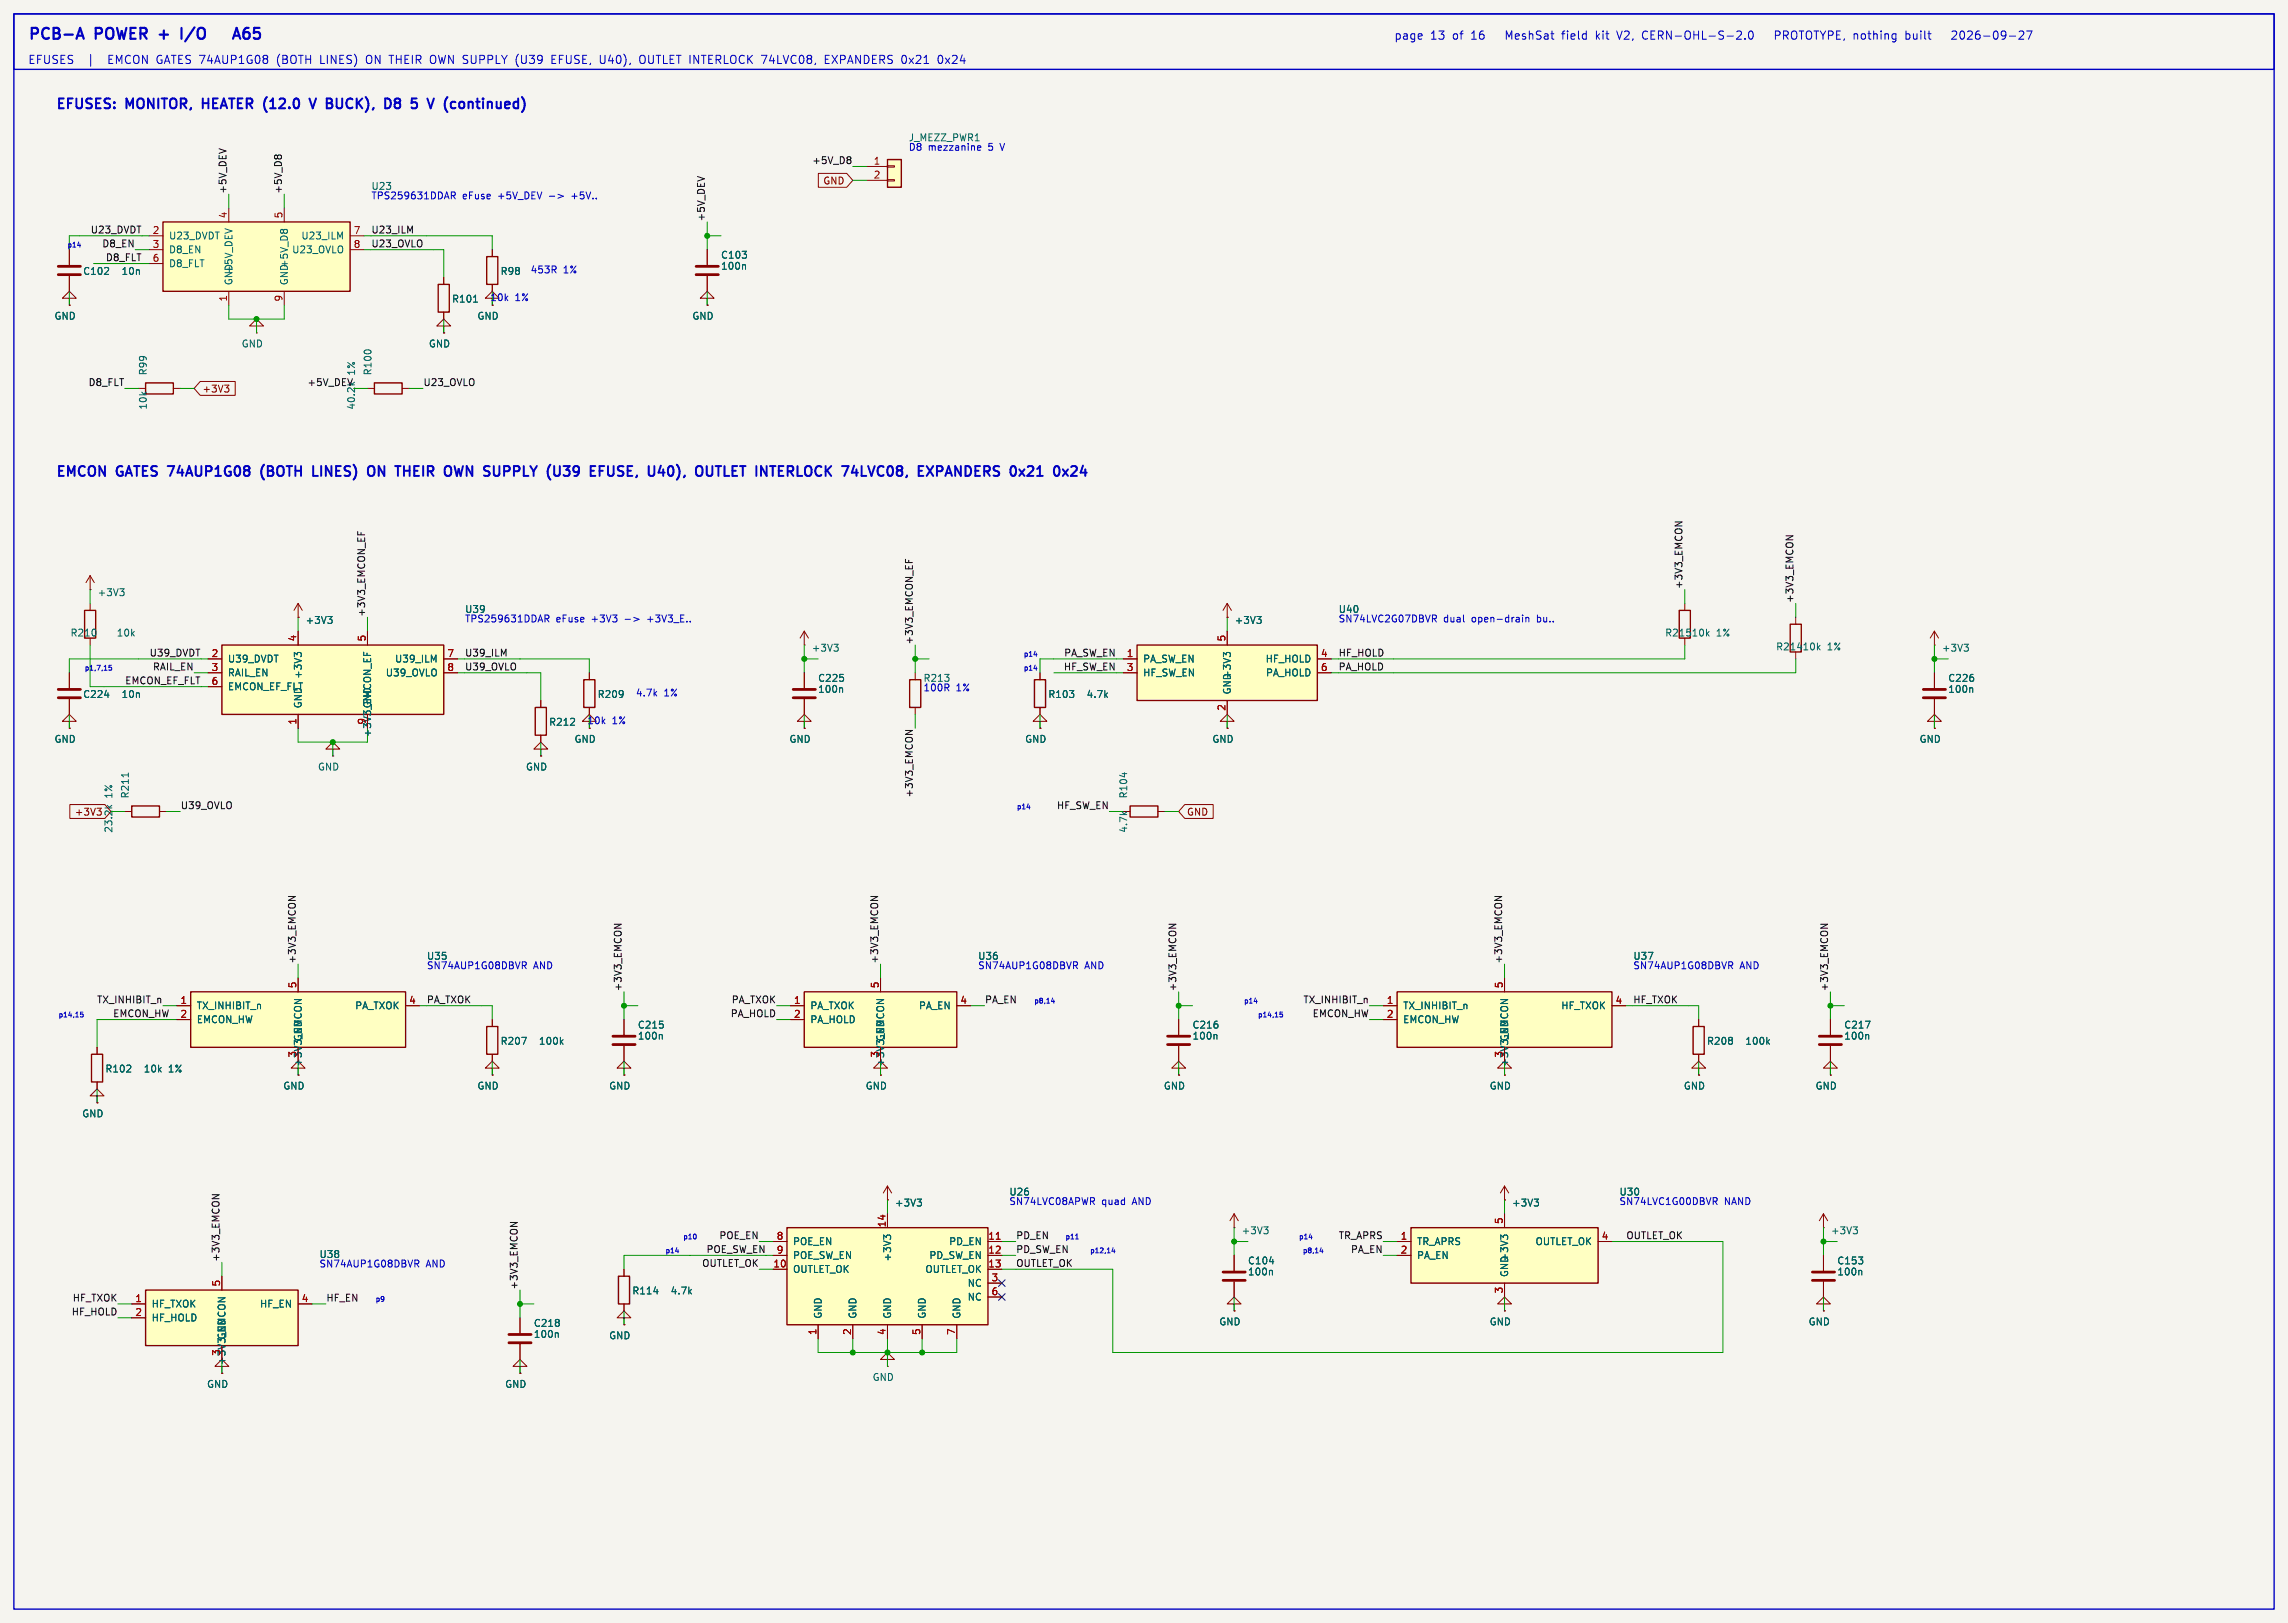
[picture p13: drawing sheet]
<svg xmlns="http://www.w3.org/2000/svg" width="419mm" height="297mm" viewBox="0 0 419 297" stroke-linecap="round" stroke-linejoin="round" font-family="sans-serif">
<defs><g id="words">
<g font-size="2.8" fill="#0000c2">
<text x="5.1" y="7.4">PCB-A</text>
<text x="17.6" y="7.4">POWER</text>
<text x="30.1" y="7.4">+</text>
<text x="34.9" y="7.4">I/O</text>
<text x="47" y="7.4">A65</text>
</g>
<g font-size="2.5" fill="#0000c2">
<text x="10.2" y="20.1">EFUSES:</text>
<text x="23.2" y="20.1">MONITOR,</text>
<text x="37.9" y="20.1">HEATER (12.0</text>
<text x="59.2" y="20.1">V</text>
<text x="62.8" y="20.1">BUCK),</text>
<text x="74.2" y="20.1">D8</text>
<text x="79.8" y="20.1">5</text>
<text x="83.6" y="20.1">V</text>
<text x="87.3" y="20.1">(continued)</text>
<text x="10.2" y="87.4">EMCON</text>
<text x="21.5" y="87.4">GATES 74AUP1G08</text>
<text x="49.3" y="87.4">(BOTH</text>
<text x="59.6" y="87.4">LINES)</text>
<text x="70.4" y="87.4">ON</text>
<text x="76.3" y="87.4">THEIR</text>
<text x="85.9" y="87.4">OWN</text>
<text x="93.8" y="87.4">SUPPLY</text>
<text x="106.1" y="87.4">(U39</text>
<text x="114.7" y="87.4">EFUSE,</text>
<text x="126.1" y="87.4">U40),</text>
<text x="135.5" y="87.4">OUTLET INTERLOCK</text>
<text x="163.8" y="87.4">74LVC08,</text>
<text x="178.4" y="87.4">EXPANDERS</text>
<text x="196" y="87.4">0x21</text>
</g>
<g font-size="2.1" fill="#0000c2">
<text x="5.1" y="11.8">EFUSES</text>
<text x="16.1" y="11.8">|</text>
<text x="20.1" y="11.8">EMCON GATES 74AUP1G08</text>
<text x="51.5" y="11.8">(BOTH</text>
<text x="59.6" y="11.8">LINES)</text>
<text x="68.1" y="11.8">ON THEIR OWN SUPPLY</text>
<text x="96.1" y="11.8">(U39</text>
<text x="102.9" y="11.8">EFUSE,</text>
<text x="111.9" y="11.8">U40),</text>
<text x="119.3" y="11.8">OUTLET INTERLOCK 74LVC08,</text>
<text x="153.7" y="11.8">EXPANDERS 0x21</text>
<text x="174.7" y="11.8">0x24</text>
<text x="255.3" y="7.4">page</text>
<text x="262" y="7.4">13</text>
<text x="266.1" y="7.4">of</text>
<text x="269.6" y="7.4">16</text>
<text x="276.4" y="7.4">MeshSat</text>
<text x="286.9" y="7.4">field</text>
<text x="293.2" y="7.4">kit</text>
<text x="297.3" y="7.4">V2,</text>
<text x="302" y="7.4">CERN-OHL-S-2.0</text>
<text x="326.8" y="7.4">PROTOTYPE, nothing</text>
<text x="351" y="7.4">built</text>
<text x="360" y="7.4">2026-09-27</text>
</g>
<g font-size="1.8" fill="#0000c2">
<text x="166.4" y="27.7">D8</text>
<text x="166.4" y="26.1">J_MEZZ_PWR1</text>
<text x="170" y="27.7">mezzanine</text>
<text x="181.2" y="27.7">5</text>
<text x="183.5" y="27.7">V</text>
<text x="67.9" y="35">U23</text>
<text x="67.9" y="36.6">TPS259631DDAR</text>
<text x="84.7" y="36.6">eFuse</text>
<text x="91.3" y="36.6">+5V_DEV</text>
<text x="105.2" y="36.6">+5V..</text>
<text x="97.1" y="50.1">453R</text>
<text x="103.2" y="50.1">1%</text>
<text x="89.7" y="55.2">10k</text>
<text x="94.3" y="55.2">1%</text>
<text x="85.1" y="114.1">TPS259631DDAR</text>
<text x="101.9" y="114.1">eFuse</text>
<text x="108.5" y="114.1">+3V3</text>
<text x="119" y="114.1">+3V3_E..</text>
<text x="245.1" y="114.1">SN74LVC2G07DBVR</text>
<text x="264.4" y="114.1">dual</text>
<text x="269.7" y="114.1">open-drain</text>
<text x="281.8" y="114.1">bu..</text>
<text x="116.4" y="127.6">4.7k</text>
<text x="121.6" y="127.6">1%</text>
<text x="169.1" y="126.7">100R</text>
<text x="175.1" y="126.7">1%</text>
<text x="107.5" y="132.7">10k</text>
<text x="112.1" y="132.7">1%</text>
<text x="78.1" y="177.6">SN74AUP1G08DBVR</text>
<text x="97.7" y="177.6">AND</text>
<text x="179.1" y="177.6">SN74AUP1G08DBVR</text>
<text x="198.7" y="177.6">AND</text>
<text x="299.1" y="177.6">SN74AUP1G08DBVR</text>
<text x="318.7" y="177.6">AND</text>
<text x="184.8" y="220.7">SN74LVC08APWR</text>
<text x="201.8" y="220.7">quad</text>
<text x="207.6" y="220.7">AND</text>
<text x="296.5" y="220.7">SN74LVC1G00DBVR</text>
<text x="315.9" y="220.7">NAND</text>
<text x="58.4" y="232.2">SN74AUP1G08DBVR</text>
<text x="78" y="232.2">AND</text>
</g>
<g font-size="1.8" fill="#0f0f0f">
<text x="41.6" y="35.6" transform="rotate(-90 41.6 35.6)">+5V_DEV</text>
<text x="51.7" y="35.6" transform="rotate(-90 51.7 35.6)">+5V_D8</text>
<text x="148.7" y="30.1">+5V_D8</text>
<text x="129.2" y="40.6" transform="rotate(-90 129.2 40.6)">+5V_DEV</text>
<text x="16.5" y="42.8">U23_DVDT</text>
<text x="18.6" y="45.4">D8_EN</text>
<text x="19.3" y="47.9">D8_FLT</text>
<text x="67.9" y="42.8">U23_ILM</text>
<text x="67.9" y="45.4">U23_OVLO</text>
<text x="16.1" y="70.8">D8_FLT</text>
<text x="56.2" y="70.8">+5V_DEV</text>
<text x="77.5" y="70.8">U23_OVLO</text>
<text x="308.3" y="108" transform="rotate(-90 308.3 108)">+3V3_EMCON</text>
<text x="67" y="113" transform="rotate(-90 67 113)">+3V3_EMCON_EF</text>
<text x="328.6" y="110.5" transform="rotate(-90 328.6 110.5)">+3V3_EMCON</text>
<text x="167.3" y="118.1" transform="rotate(-90 167.3 118.1)">+3V3_EMCON_EF</text>
<text x="22.8" y="125.4">EMCON_EF_FLT</text>
<text x="27.3" y="120.3">U39_DVDT</text>
<text x="27.9" y="122.8">RAIL_EN</text>
<text x="85.1" y="120.3">U39_ILM</text>
<text x="85.1" y="122.8">U39_OVLO</text>
<text x="194.8" y="122.8">HF_SW_EN</text>
<text x="194.8" y="120.3">PA_SW_EN</text>
<text x="245.1" y="120.3">HF_HOLD</text>
<text x="245.1" y="122.8">PA_HOLD</text>
<text x="33" y="148.2">U39_OVLO</text>
<text x="167.3" y="146.1" transform="rotate(-90 167.3 146.1)">+3V3_EMCON</text>
<text x="193.5" y="148.2">HF_SW_EN</text>
<text x="54.3" y="176.5" transform="rotate(-90 54.3 176.5)">+3V3_EMCON</text>
<text x="160.9" y="176.5" transform="rotate(-90 160.9 176.5)">+3V3_EMCON</text>
<text x="275.2" y="176.5" transform="rotate(-90 275.2 176.5)">+3V3_EMCON</text>
<text x="17.7" y="183.8">TX_INHIBIT_n</text>
<text x="78.1" y="183.8">PA_TXOK</text>
<text x="114" y="181.6" transform="rotate(-90 114 181.6)">+3V3_EMCON</text>
<text x="133.9" y="183.8">PA_TXOK</text>
<text x="180.3" y="183.8">PA_EN</text>
<text x="215.6" y="181.6" transform="rotate(-90 215.6 181.6)">+3V3_EMCON</text>
<text x="238.7" y="183.8">TX_INHIBIT_n</text>
<text x="299.1" y="183.8">HF_TXOK</text>
<text x="334.9" y="181.6" transform="rotate(-90 334.9 181.6)">+3V3_EMCON</text>
<text x="20.6" y="186.3">EMCON_HW</text>
<text x="133.8" y="186.3">PA_HOLD</text>
<text x="240.3" y="186.3">EMCON_HW</text>
<text x="131.7" y="227">POE_EN</text>
<text x="186" y="227">PD_EN</text>
<text x="245.1" y="227">TR_APRS</text>
<text x="297.8" y="227">OUTLET_OK</text>
<text x="40.3" y="231.1" transform="rotate(-90 40.3 231.1)">+3V3_EMCON</text>
<text x="128.5" y="232.1">OUTLET_OK</text>
<text x="129.3" y="229.5">POE_SW_EN</text>
<text x="186" y="232.1">OUTLET_OK</text>
<text x="186" y="229.5">PD_SW_EN</text>
<text x="247.4" y="229.5">PA_EN</text>
<text x="13.2" y="238.4">HF_TXOK</text>
<text x="59.7" y="238.4">HF_EN</text>
<text x="94.9" y="236.2" transform="rotate(-90 94.9 236.2)">+3V3_EMCON</text>
<text x="13" y="241">HF_HOLD</text>
</g>
<g font-size="1.8" fill="#840000">
<text x="150.7" y="34">GND</text>
<text x="37" y="72.1">+3V3</text>
<text x="68.2" y="135.1" transform="rotate(-90 68.2 135.1)">+3V3_EMCON_EF</text>
<text x="13.6" y="149.5">+3V3</text>
<text x="217.3" y="149.5">GND</text>
<text x="55.5" y="195.4" transform="rotate(-90 55.5 195.4)">+3V3_EMCON</text>
<text x="162.2" y="195.4" transform="rotate(-90 162.2 195.4)">+3V3_EMCON</text>
<text x="276.5" y="195.4" transform="rotate(-90 276.5 195.4)">+3V3_EMCON</text>
<text x="41.5" y="250" transform="rotate(-90 41.5 250)">+3V3_EMCON</text>
</g>
<g font-size="1.8" fill="#a90000">
<text x="159.9" y="30.2">1</text>
<text x="159.9" y="32.8">2</text>
<text x="41.7" y="40.1" transform="rotate(-90 41.7 40.1)">4</text>
<text x="51.8" y="40.1" transform="rotate(-90 51.8 40.1)">5</text>
<text x="27.9" y="42.9">2</text>
<text x="27.9" y="45.5">3</text>
<text x="64.7" y="42.9">7</text>
<text x="64.7" y="45.5">8</text>
<text x="27.9" y="48">6</text>
<text x="41.7" y="55.3" transform="rotate(-90 41.7 55.3)">1</text>
<text x="51.8" y="55.3" transform="rotate(-90 51.8 55.3)">9</text>
<text x="54.4" y="117.5" transform="rotate(-90 54.4 117.5)">4</text>
<text x="67.1" y="117.5" transform="rotate(-90 67.1 117.5)">5</text>
<text x="224.5" y="117.5" transform="rotate(-90 224.5 117.5)">5</text>
<text x="38.7" y="120.4">2</text>
<text x="38.7" y="122.9">3</text>
<text x="38.7" y="125.5">6</text>
<text x="81.8" y="120.4">7</text>
<text x="81.8" y="122.9">8</text>
<text x="206.3" y="120.4">1</text>
<text x="206.3" y="122.9">3</text>
<text x="241.9" y="120.4">4</text>
<text x="241.9" y="122.9">6</text>
<text x="224.5" y="130.2" transform="rotate(-90 224.5 130.2)">2</text>
<text x="54.4" y="132.8" transform="rotate(-90 54.4 132.8)">1</text>
<text x="67.1" y="132.8" transform="rotate(-90 67.1 132.8)">9</text>
<text x="33" y="183.9">1</text>
<text x="54.4" y="181" transform="rotate(-90 54.4 181)">5</text>
<text x="74.9" y="183.9">4</text>
<text x="145.3" y="183.9">1</text>
<text x="161" y="181" transform="rotate(-90 161 181)">5</text>
<text x="175.8" y="183.9">4</text>
<text x="253.9" y="183.9">1</text>
<text x="275.3" y="181" transform="rotate(-90 275.3 181)">5</text>
<text x="295.8" y="183.9">4</text>
<text x="33" y="186.4">2</text>
<text x="145.3" y="186.4">2</text>
<text x="253.9" y="186.4">2</text>
<text x="54.4" y="193.7" transform="rotate(-90 54.4 193.7)">3</text>
<text x="161" y="193.7" transform="rotate(-90 161 193.7)">3</text>
<text x="275.3" y="193.7" transform="rotate(-90 275.3 193.7)">3</text>
<text x="142.2" y="227.1">8</text>
<text x="162.3" y="224.8" transform="rotate(-90 162.3 224.8)">14</text>
<text x="180.9" y="227.1">11</text>
<text x="256.5" y="227.1">1</text>
<text x="275.3" y="224.2" transform="rotate(-90 275.3 224.2)">5</text>
<text x="293.3" y="227.1">4</text>
<text x="141.6" y="232.2">10</text>
<text x="142.2" y="229.6">9</text>
<text x="180.9" y="229.6">12</text>
<text x="180.9" y="232.2">13</text>
<text x="256.5" y="229.6">2</text>
<text x="24.7" y="238.5">1</text>
<text x="40.4" y="235.7" transform="rotate(-90 40.4 235.7)">5</text>
<text x="55.2" y="238.5">4</text>
<text x="181.5" y="234.7">3</text>
<text x="181.5" y="237.2">6</text>
<text x="275.3" y="236.9" transform="rotate(-90 275.3 236.9)">3</text>
<text x="24.7" y="241">2</text>
<text x="149.6" y="244.5" transform="rotate(-90 149.6 244.5)">1</text>
<text x="156" y="244.5" transform="rotate(-90 156 244.5)">2</text>
<text x="162.3" y="244.5" transform="rotate(-90 162.3 244.5)">4</text>
<text x="168.7" y="244.5" transform="rotate(-90 168.7 244.5)">5</text>
<text x="175" y="244.5" transform="rotate(-90 175 244.5)">7</text>
<text x="40.4" y="248.4" transform="rotate(-90 40.4 248.4)">3</text>
</g>
<g font-size="1.8" fill="#006464">
<text x="30.9" y="44">U23_DVDT</text>
<text x="30.9" y="46.6">D8_EN</text>
<text x="53.4" y="46.6">U23_OVLO</text>
<text x="55.1" y="44">U23_ILM</text>
<text x="132" y="47.6">C103</text>
<text x="15.1" y="50.5">C102</text>
<text x="22.2" y="50.5">10n</text>
<text x="30.9" y="49.1">D8_FLT</text>
<text x="42.8" y="52.3" transform="rotate(-90 42.8 52.3)">GND</text>
<text x="42.8" y="50.2" transform="rotate(-90 42.8 50.2)">+5V_DEV</text>
<text x="52.9" y="52.3" transform="rotate(-90 52.9 52.3)">GND+5V_D8</text>
<text x="91.6" y="50.5">R98</text>
<text x="132" y="49.6">100n</text>
<text x="9.9" y="58.7">GND</text>
<text x="82.7" y="55.6">R101</text>
<text x="87.4" y="58.7">GND</text>
<text x="126.7" y="58.7">GND</text>
<text x="44.2" y="63.8">GND</text>
<text x="78.5" y="63.8">GND</text>
<text x="27.1" y="68.8" transform="rotate(-90 27.1 68.8)">R99</text>
<text x="65.2" y="68.7" transform="rotate(-90 65.2 68.7)">1%</text>
<text x="68.2" y="68.8" transform="rotate(-90 68.2 68.8)">R100</text>
<text x="27.1" y="75.1" transform="rotate(-90 27.1 75.1)">10k</text>
<text x="65.2" y="75.1" transform="rotate(-90 65.2 75.1)">40.2k</text>
<text x="17.8" y="109.4">+3V3</text>
<text x="85.1" y="112.4">U39</text>
<text x="245.1" y="112.4">U40</text>
<text x="12.8" y="116.7">R210</text>
<text x="21.3" y="116.7">10k</text>
<text x="55.9" y="114.4">+3V3</text>
<text x="148.6" y="119.5">+3V3</text>
<text x="226.1" y="114.4">+3V3</text>
<text x="304.9" y="116.7">R215</text>
<text x="309.8" y="116.7">10k</text>
<text x="314.4" y="116.7">1%</text>
<text x="325.2" y="119.3">R214</text>
<text x="330.1" y="119.3">10k</text>
<text x="334.7" y="119.3">1%</text>
<text x="355.6" y="119.5">+3V3</text>
<text x="41.7" y="121.5">U39_DVDT</text>
<text x="41.7" y="124.1">RAIL_EN</text>
<text x="55.5" y="124.4" transform="rotate(-90 55.5 124.4)">+3V3</text>
<text x="70.6" y="124.1">U39_OVLO</text>
<text x="72.3" y="121.5">U39_ILM</text>
<text x="149.8" y="125">C225</text>
<text x="169.1" y="125">R213</text>
<text x="209.3" y="121.5">PA_SW_EN</text>
<text x="209.3" y="124.1">HF_SW_EN</text>
<text x="225.7" y="124.4" transform="rotate(-90 225.7 124.4)">+3V3</text>
<text x="231.7" y="121.5">HF_HOLD</text>
<text x="231.8" y="124.1">PA_HOLD</text>
<text x="356.8" y="125">C226</text>
<text x="15.1" y="128">C224</text>
<text x="22.2" y="128">10n</text>
<text x="41.7" y="126.6">EMCON_EF_FLT</text>
<text x="55.5" y="129.8" transform="rotate(-90 55.5 129.8)">GND</text>
<text x="68.2" y="129.8" transform="rotate(-90 68.2 129.8)">GND</text>
<text x="109.4" y="128">R209</text>
<text x="149.8" y="127.1">100n</text>
<text x="191.9" y="128">R103</text>
<text x="198.9" y="128">4.7k</text>
<text x="225.7" y="127.3" transform="rotate(-90 225.7 127.3)">GND</text>
<text x="356.8" y="127.1">100n</text>
<text x="9.9" y="136.2">GND</text>
<text x="100.5" y="133.1">R212</text>
<text x="105.1" y="136.2">GND</text>
<text x="144.5" y="136.2">GND</text>
<text x="187.7" y="136.2">GND</text>
<text x="222" y="136.2">GND</text>
<text x="351.5" y="136.2">GND</text>
<text x="58.1" y="141.3">GND</text>
<text x="96.2" y="141.3">GND</text>
<text x="20.8" y="146.1" transform="rotate(-90 20.8 146.1)">1%</text>
<text x="23.8" y="146.3" transform="rotate(-90 23.8 146.3)">R211</text>
<text x="206.7" y="146.3" transform="rotate(-90 206.7 146.3)">R104</text>
<text x="20.8" y="152.6" transform="rotate(-90 20.8 152.6)">23.2k</text>
<text x="206.7" y="152.6" transform="rotate(-90 206.7 152.6)">4.7k</text>
<text x="78.1" y="175.9">U35</text>
<text x="179.1" y="175.9">U36</text>
<text x="299.1" y="175.9">U37</text>
<text x="35.9" y="185">TX_INHIBIT_n</text>
<text x="65" y="185">PA_TXOK</text>
<text x="148.3" y="185">PA_TXOK</text>
<text x="168.2" y="185">PA_EN</text>
<text x="256.9" y="185">TX_INHIBIT_n</text>
<text x="285.9" y="185">HF_TXOK</text>
<text x="35.9" y="187.6">EMCON_HW</text>
<text x="55.5" y="190.8" transform="rotate(-90 55.5 190.8)">GND</text>
<text x="91.6" y="191.5">R207</text>
<text x="98.6" y="191.5">100k</text>
<text x="116.7" y="188.5">C215</text>
<text x="116.7" y="190.6">100n</text>
<text x="148.3" y="187.6">PA_HOLD</text>
<text x="162.2" y="190.8" transform="rotate(-90 162.2 190.8)">GND</text>
<text x="218.3" y="188.5">C216</text>
<text x="218.3" y="190.6">100n</text>
<text x="256.9" y="187.6">EMCON_HW</text>
<text x="276.5" y="190.8" transform="rotate(-90 276.5 190.8)">GND</text>
<text x="312.6" y="191.5">R208</text>
<text x="319.6" y="191.5">100k</text>
<text x="337.7" y="188.5">C217</text>
<text x="337.7" y="190.6">100n</text>
<text x="19.2" y="196.6">R102</text>
<text x="26.2" y="196.6">10k</text>
<text x="30.8" y="196.6">1%</text>
<text x="51.8" y="199.7">GND</text>
<text x="87.4" y="199.7">GND</text>
<text x="111.5" y="199.7">GND</text>
<text x="158.5" y="199.7">GND</text>
<text x="213.1" y="199.7">GND</text>
<text x="272.8" y="199.7">GND</text>
<text x="308.3" y="199.7">GND</text>
<text x="332.5" y="199.7">GND</text>
<text x="15" y="204.8">GND</text>
<text x="163.8" y="221.1">+3V3</text>
<text x="184.8" y="219.1">U26</text>
<text x="276.9" y="221.1">+3V3</text>
<text x="296.5" y="219.1">U30</text>
<text x="227.3" y="226.2">+3V3</text>
<text x="335.3" y="226.2">+3V3</text>
<text x="58.4" y="230.5">U38</text>
<text x="145.2" y="228.2">POE_EN</text>
<text x="145.2" y="230.7">POE_SW_EN</text>
<text x="145.2" y="233.3">OUTLET_OK</text>
<text x="163.4" y="231.1" transform="rotate(-90 163.4 231.1)">+3V3</text>
<text x="169.4" y="233.3">OUTLET_OK</text>
<text x="170.1" y="230.7">PD_SW_EN</text>
<text x="173.8" y="228.2">PD_EN</text>
<text x="228.5" y="231.7">C104</text>
<text x="228.5" y="233.7">100n</text>
<text x="259.5" y="228.2">TR_APRS</text>
<text x="259.5" y="230.7">PA_EN</text>
<text x="276.5" y="233.9" transform="rotate(-90 276.5 233.9)">GND</text>
<text x="276.5" y="231.1" transform="rotate(-90 276.5 231.1)">+3V3</text>
<text x="281.2" y="228.2">OUTLET_OK</text>
<text x="336.4" y="231.7">C153</text>
<text x="336.4" y="233.7">100n</text>
<text x="27.7" y="239.6">HF_TXOK</text>
<text x="47.5" y="239.6">HF_EN</text>
<text x="115.7" y="237.2">R114</text>
<text x="122.7" y="237.2">4.7k</text>
<text x="177.2" y="235.8">NC</text>
<text x="177.2" y="238.4">NC</text>
<text x="27.7" y="242.2">HF_HOLD</text>
<text x="41.5" y="245.4" transform="rotate(-90 41.5 245.4)">GND</text>
<text x="97.7" y="243.1">C218</text>
<text x="97.7" y="245.2">100n</text>
<text x="111.5" y="245.4">GND</text>
<text x="150.7" y="241.6" transform="rotate(-90 150.7 241.6)">GND</text>
<text x="157.1" y="241.6" transform="rotate(-90 157.1 241.6)">GND</text>
<text x="163.4" y="241.6" transform="rotate(-90 163.4 241.6)">GND</text>
<text x="169.8" y="241.6" transform="rotate(-90 169.8 241.6)">GND</text>
<text x="176.1" y="241.6" transform="rotate(-90 176.1 241.6)">GND</text>
<text x="223.2" y="242.9">GND</text>
<text x="272.8" y="242.9">GND</text>
<text x="331.2" y="242.9">GND</text>
<text x="37.8" y="254.3">GND</text>
<text x="92.4" y="254.3">GND</text>
<text x="159.7" y="253">GND</text>
</g>
<g font-size="1.3" fill="#0000c2">
<text x="12.3" y="45.4">p14</text>
<text x="15.4" y="122.8">p1,7,15</text>
<text x="187.4" y="122.8">p14</text>
<text x="187.4" y="120.3">p14</text>
<text x="186.2" y="148.2">p14</text>
<text x="189.4" y="183.8">p8,14</text>
<text x="227.8" y="183.8">p14</text>
<text x="10.6" y="186.3">p14,15</text>
<text x="230.4" y="186.3">p14,15</text>
<text x="125.1" y="227">p10</text>
<text x="195.1" y="227">p11</text>
<text x="237.9" y="227">p14</text>
<text x="121.8" y="229.5">p14</text>
<text x="199.6" y="229.5">p12,14</text>
<text x="238.6" y="229.5">p8,14</text>
<text x="68.7" y="238.4">p9</text>
</g>
</g></defs>
<path d="M0 -.1h419.1v297.3h-419.1z" fill="#f5f4ef" stroke="#f5f4ef" stroke-width=".18"/>
<path d="M327.9 114.3h2v5.1h-2z" fill="none" stroke="#840000" stroke-width=".25"/>
<path d="M328.9 113v1.3M328.9 119.4v1.3M162.6 248.9h1.2l-1.2-1.2-1.3 1.2h1.3v1.3M162.6 250.2h.1" fill="none" stroke="#840000" stroke-width=".18"/>
<path d="M329.3 118.6h.8" fill="none" stroke="#006464" stroke-width=".18"/>
<path d="M26.7 236.2h27.9v10.2h-27.9z" fill="#ffffc2"/>
<path d="M26.7 236.2h27.9v10.2h-27.9z" fill="none" stroke="#840000" stroke-width=".25"/>
<path d="M12.7 132.1h1.3l-1.3-1.3-1.3 1.3h1.3v1.3M12.7 133.4h.1M24.1 238.8h2.6M40.6 233.7v2.5M54.6 238.8h2.5M24.1 241.3h2.6" fill="none" stroke="#840000" stroke-width=".18"/>
<path d="M39.9 237.6h1.3l-1.3 .8" fill="none" stroke="#006464" stroke-width=".18"/>
<path d="M40.6 118.1h40.7v12.7h-40.7z" fill="#ffffc2"/>
<path d="M26.7 70.1h5v2h-5zM68.6 70.1h5.1v2h-5.1zM15.5 111.8h2v5h-2zM40.6 118.1h40.7v12.7h-40.7z" fill="none" stroke="#840000" stroke-width=".25"/>
<g fill="none" stroke="#840000" stroke-width=".18">
<path d="M47 59.7h1.3l-1.3-1.3-1.3 1.3h1.3v1.3M25.4 71.1h1.3M31.7 71.1h1.3M47 61h.1M67.3 71.1h1.3M73.7 71.1h1.2M16.5 108h.1M16.5 105.4l-.8 1.3M16.5 105.4l.8 1.3M16.5 105.4v2.6M16.5 110.5v1.3M16.5 116.8v1.3"/>
<path d="M54.6 113h.1M54.6 110.5v2.5M54.6 115.6v2.5M54.6 110.5l-.8 1.3M54.6 110.5l.8 1.3M67.3 115.6v2.5M38.1 120.7h2.5M38.1 123.2h2.5M38.1 125.7h2.5M54.6 130.8v2.6M61 137.2h1.2l-1.2-1.3-1.3 1.3h1.3v1.2M61 138.4h.1"/>
<path d="M81.3 120.7h2.5M81.3 123.2h2.5M99.1 137.2h1.2l-1.2-1.3-1.3 1.3h1.3v1.2M99.1 138.4h.1M114.3 195.6h1.3l-1.3-1.3-1.3 1.3h1.3v1.3M114.3 196.9h.1M114.3 186.7v2.8M114.3 191.5v2.8M335.3 186.7v2.8M335.3 191.5v2.8M334 224.8h.1M334 222.3l-.8 1.2"/>
<path d="M334 222.3l.8 1.2M334 222.3v2.5M334 229.9v2.8M334 234.7v2.8M40.6 250.2h1.3l-1.3-1.3-1.2 1.3h1.2v1.3M40.6 251.5h.1M95.2 250.2h1.3l-1.3-1.3-1.2 1.3h1.2v1.3M95.2 251.5h.1M95.2 241.3v2.8M95.2 246.1v2.8M114.3 241.3h1.3l-1.3-1.3-1.3 1.3h1.3v1.3M114.3 242.6h.1"/>
</g>
<g fill="none" stroke="#006464" stroke-width=".18">
<path d="M64.9 70l-.4 .4M21.9 107.8h.8l-.4 .5M22.5 108.3l.2 .2v.3l-.2 .3M54.4 119.9l-.5-.4v.8M54.4 119.7l.2-.2h.3l.3 .2M60 112.9h.8l-.4 .5M60.6 113.4l.2 .2v.3l-.2 .3M66.6 119.4v.6M121.1 189.4l.2 .2v.7M341.7 187h.8l-.5 1.3M342.1 189.4l.2 .2v.7M339.4 224.6h.8l-.4 .5"/>
<path d="M340 225.1l.2 .3v.3l-.2 .2M340.8 232.6l.2 .2v.7M102.1 244l.2 .2v.7"/>
</g>
<path d="M112.3 189.7h4M112.3 191.3h4M333.2 189.7h4.1M333.2 191.3h4.1M332 232.9h4M332 234.4h4M93.2 244.3h4.1M93.2 245.9h4.1" fill="none" stroke="#840000" stroke-width=".51"/>
<path d="M34.9 181.6h39.4v10.2h-39.4z" fill="#ffffc2"/>
<path d="M34.9 181.6h39.4v10.2h-39.4zM89.2 188h2v5h-2z" fill="none" stroke="#840000" stroke-width=".25"/>
<path d="M54.6 179.1v2.5M32.4 184.2h2.5M32.4 186.7h2.5M74.3 184.2h2.5M90.2 186.7v1.3M90.2 193v1.3" fill="none" stroke="#840000" stroke-width=".18"/>
<path d="M53.9 183h1.3l-1.3 .8M95.6 189.9h.8l-.5 1.3M102.8 190.7l.3 .5M103.1 190.4l-.4 .5" fill="none" stroke="#006464" stroke-width=".18"/>
<path d="M208.3 118.1h33v10.2h-33z" fill="#ffffc2"/>
<path d="M89.2 47h2v5.1h-2zM208.3 118.1h33v10.2h-33zM98 129.5h2.1v5.1h-2.1zM106.9 124.5h2.1v5h-2.1zM24.1 147.6h5.1v2h-5.1zM16.8 193h2v5.1h-2zM113.3 233.7h2v5.1h-2z" fill="none" stroke="#840000" stroke-width=".25"/>
<g fill="none" stroke="#840000" stroke-width=".18">
<path d="M81.3 59.7h1.2l-1.2-1.3-1.3 1.3h1.3v1.3M90.2 45.7v1.3M90.2 52.1v1.2M81.3 61h.1M224.8 115.6v2.5M12.7 123.2v2.8M12.7 128v2.8M99.1 128.3v1.2M99.1 134.6v1.3M107.9 132.1h1.3l-1.3-1.3-1.2 1.3h1.2v1.3M107.9 133.4h.1M107.9 123.2v1.3"/>
<path d="M107.9 129.5v1.3M205.7 120.7h2.6M205.7 123.2h2.6M224.8 132.1h1.3l-1.3-1.3-1.3 1.3h1.3v1.3M224.8 133.4h.1M224.8 128.3v2.5M241.3 120.7h2.5M241.3 123.2h2.5M22.9 148.6h1.2M29.2 148.6h1.3M17.8 191.8v1.2M17.8 198.1v1.3"/>
<path d="M54.6 195.6h1.3l-1.3-1.3-1.3 1.3h1.3v1.3M54.6 196.9h.1M90.2 195.6h1.2l-1.2-1.3-1.3 1.3h1.3v1.3M90.2 196.9h.1M17.8 200.7h1.2l-1.2-1.3-1.3 1.3h1.3v1.2M17.8 201.9h.1M114.3 232.4v1.3M114.3 238.8v1.2"/>
</g>
<path d="M224.6 119.9l-.5-.4v.8M224.6 119.7l.2-.2h.3l.3 .2M19.2 127.3h.8M19.6 147.5l.5 .4M20.5 147.5l-.5 .3M23.5 141.5v.8M119.8 236.5h.7" fill="none" stroke="#006464" stroke-width=".18"/>
<path d="M10.7 126.2h4M10.7 127.8h4" fill="none" stroke="#840000" stroke-width=".51"/>
<path d="M29.9 40.6h34.2v12.7h-34.2z" fill="#ffffc2"/>
<path d="M29.9 40.6h34.2v12.7h-34.2zM80.3 52.1h2v5.1h-2z" fill="none" stroke="#840000" stroke-width=".25"/>
<g fill="none" stroke="#840000" stroke-width=".18">
<path d="M41.9 38.1v2.5M52.1 38.1v2.5M27.3 43.2h2.6M27.3 45.7h2.6M27.3 48.3h2.6M41.9 53.3v2.6M52.1 53.3v2.6M64.1 43.2h2.6M64.1 45.7h2.6M81.3 50.8v1.3M81.3 57.2v1.2M90.2 54.6h1.2l-1.2-1.3-1.3 1.3h1.3v1.3"/>
<path d="M90.2 55.9h.1M129.5 54.6h1.3l-1.3-1.3-1.2 1.3h1.2v1.3M129.5 55.9h.1M129.5 45.7v2.8M129.5 50.5v2.8"/>
</g>
<path d="M51.4 42.2l.2-.2 .3 .2 .3-.2h.2l.2 .2M86.7 55.3h.8M136.4 48.5l.2 .1v.7" fill="none" stroke="#006464" stroke-width=".18"/>
<path d="M127.5 48.8h4.1M127.5 50.3h4.1" fill="none" stroke="#840000" stroke-width=".51"/>
<path d="M162.6 29.2h2.5v5.1h-2.5z" fill="#ffffc2"/>
<path d="M162.6 29.2h2.5v5.1h-2.5zM166.6 124.5h2.1v5h-2.1z" fill="none" stroke="#840000" stroke-width=".25"/>
<g fill="none" stroke="#840000" stroke-width=".18">
<path d="M158.7 30.5h3.9M158.7 33h3.9M162.6 30.4h1.2v.2h-1.2zM162.6 32.9h1.2v.2h-1.2zM12.7 54.6h1.3l-1.3-1.3-1.3 1.3h1.3v1.3M12.7 55.9h.1M12.7 45.7v2.8M12.7 50.5v2.8M147.3 123.2v2.8M147.3 128v2.8M167.6 123.2v1.3M167.6 129.5v1.3"/>
<path d="M161.3 195.6h1.3l-1.3-1.3-1.3 1.3h1.3v1.3M161.3 196.9h.1M215.9 195.6h1.3l-1.3-1.3-1.3 1.3h1.3v1.3M215.9 196.9h.1"/>
</g>
<path d="M10.7 48.8h4M10.7 50.3h4M145.3 126.2h4.1M145.3 127.8h4.1" fill="none" stroke="#840000" stroke-width=".51"/>
<path d="M154.2 125.9l.1 .2v.7" fill="none" stroke="#006464" stroke-width=".18"/>
<path d="M147.3 181.6h28v10.2h-28z" fill="#ffffc2"/>
<path d="M189.5 124.5h2v5h-2zM207 147.6h5.1v2h-5.1zM147.3 181.6h28v10.2h-28z" fill="none" stroke="#840000" stroke-width=".25"/>
<g fill="none" stroke="#840000" stroke-width=".18">
<path d="M147.3 118.1h.1M147.3 115.6l-.7 1.2M147.3 115.6l.8 1.2M147.3 115.6v2.5M224.8 113h.1M224.8 110.5l-.8 1.3M224.8 110.5l.8 1.3M224.8 110.5v2.5M354.3 118.1h.1M354.3 115.6l-.7 1.2M354.3 115.6l.8 1.2M354.3 115.6v2.5"/>
<path d="M147.3 132.1h1.3l-1.3-1.3-1.3 1.3h1.3v1.3M147.3 133.4h.1M190.5 132.1h1.3l-1.3-1.3-1.3 1.3h1.3v1.3M190.5 133.4h.1M190.5 123.2v1.3M190.5 129.5v1.3M354.3 132.1h1.3l-1.3-1.3-1.2 1.3h1.2v1.3M354.3 133.4h.1M354.3 123.2v2.8M354.3 128v2.8M205.7 148.6h1.3M212.1 148.6h1.3"/>
<path d="M161.3 179.1v2.5M144.8 184.2h2.5M144.8 186.7h2.5M175.3 184.2h2.5M215.9 186.7v2.8M215.9 191.5v2.8M275.6 195.6h1.3l-1.3-1.3-1.3 1.3h1.3v1.3M275.6 196.9h.1M162.6 219.7h.1M162.6 217.2l-.8 1.2M162.6 217.2l.7 1.2M162.6 217.2v2.5"/>
<path d="M226.1 238.8h1.2l-1.2-1.3-1.3 1.3h1.3v1.2M334 238.8h1.3l-1.3-1.3-1.3 1.3h1.3v1.2M226.1 240h.1M334 240h.1"/>
</g>
<path d="M152.8 118h.7l-.4 .4M153.3 118.4l.2 .3v.3l-.2 .2M230.2 112.9h.8l-.4 .5M230.8 113.4l.2 .2v.3l-.2 .3M359.8 118h.7l-.4 .4M360.3 118.4l.2 .3v.3l-.2 .2M361.2 125.9l.1 .2v.7M206 141.5v.8M160.6 183h1.3l-1.3 .8M222.7 189.4l.2 .2v.7M168 219.6h.8l-.4 .4M168.5 220l.3 .3v.3l-.3 .2" fill="none" stroke="#006464" stroke-width=".18"/>
<path d="M352.3 126.2h4.1M352.3 127.8h4.1M213.9 189.7h4M213.9 191.3h4" fill="none" stroke="#840000" stroke-width=".51"/>
<path d="M255.9 181.6h39.4v10.2h-39.4z" fill="#ffffc2"/>
<path d="M255.9 181.6h39.4v10.2h-39.4z" fill="none" stroke="#840000" stroke-width=".25"/>
<g fill="none" stroke="#840000" stroke-width=".18">
<path d="M275.6 179.1v2.5M253.4 184.2h2.5M253.4 186.7h2.5M295.3 184.2h2.5M275.6 219.7h.1M275.6 217.2v2.5M275.6 217.2l-.8 1.2M275.6 217.2l.8 1.2M226.1 224.8h.1M226.1 222.3v2.5M226.1 229.9v2.8M226.1 234.7v2.8"/>
<path d="M226.1 222.3l-.8 1.2M226.1 222.3l.7 1.2M275.6 238.8h1.3l-1.3-1.3-1.3 1.3h1.3v1.2M275.6 240h.1"/>
</g>
<path d="M274.9 183h1.3l-1.3 .8M281 219.6h.8l-.4 .4M231.5 224.6h.8l-.4 .5M232 225.1l.3 .3v.3l-.3 .2M232.5 231h.8M232.9 232.6l.2 .2v.7M281.6 220l.2 .3v.3l-.2 .2" fill="none" stroke="#006464" stroke-width=".18"/>
<path d="M224 232.9h4.1M224 234.4h4.1" fill="none" stroke="#840000" stroke-width=".51"/>
<path d="M258.5 224.8h34.2v10.2h-34.2z" fill="#ffffc2"/>
<path d="M258.5 224.8h34.2v10.2h-34.2z" fill="none" stroke="#840000" stroke-width=".25"/>
<path d="M255.9 227.3h2.5M255.9 229.9h2.5M275.6 222.3v2.5M275.6 235v2.5M292.7 227.3h2.6" fill="none" stroke="#840000" stroke-width=".18"/>
<path d="M275.4 226.6l-.5-.5v.8M275.4 226.4l.2-.3h.3l.3 .3" fill="none" stroke="#006464" stroke-width=".18"/>
<path d="M144.2 224.8h36.8v17.8h-36.8z" fill="#ffffc2"/>
<path d="M307.6 111.8h2v5h-2zM310.1 188h2.1v5h-2.1zM144.2 224.8h36.8v17.8h-36.8z" fill="none" stroke="#840000" stroke-width=".25"/>
<g fill="none" stroke="#840000" stroke-width=".18">
<path d="M149.9 31.7h5.2l1.1 1.3-1.1 1.3h-5.2zM12.7 55.9h.1M12.7 45.7v2.8M12.7 50.5v2.8M81.3 50.8v1.3M81.3 57.2v1.2M90.2 55.9h.1M90.2 45.7v1.3M90.2 52.1v1.2M129.5 55.9h.1M129.5 45.7v2.8M129.5 50.5v2.8"/>
<path d="M36.7 69.8h6.4v2.6h-6.4l-1.1-1.3zM41.1 70.5h.8l-.4 .5M41.7 71l.2 .2v.3l-.2 .3M81.3 61h.1M54.6 113h.1M54.6 115.6v2.5M67.3 115.6v2.5M224.8 113h.1M224.8 115.6v2.5M308.6 110.5v1.3M308.6 116.8v1.3M12.7 133.4h.1"/>
<path d="M12.7 123.2v2.8M12.7 128v2.8M38.1 120.7h2.5M38.1 123.2h2.5M38.1 125.7h2.5M54.6 130.8v2.6M81.3 120.7h2.5M81.3 123.2h2.5M99.1 138.4h.1M99.1 128.3v1.2M99.1 134.6v1.3M107.9 133.4h.1"/>
<path d="M107.9 123.2v1.3M107.9 129.5v1.3M147.3 133.4h.1M147.3 123.2v2.8M147.3 128v2.8M190.5 133.4h.1M190.5 123.2v1.3M190.5 129.5v1.3M205.7 120.7h2.6M205.7 123.2h2.6M224.8 133.4h.1M224.8 128.3v2.5"/>
<path d="M241.3 120.7h2.5M241.3 123.2h2.5M354.3 133.4h.1M354.3 123.2v2.8M354.3 128v2.8M12.8 147.3h6.4l1.1 1.3-1.1 1.3h-6.4zM17.8 148h.7l-.4 .5M18.3 148.5l.2 .2v.3l-.2 .3M217 147.3h5.2v2.6h-5.2l-1.1-1.3zM54.6 179.1v2.5M161.3 179.1v2.5M275.6 179.1v2.5"/>
<path d="M17.8 191.8v1.2M17.8 198.1v1.3M32.4 184.2h2.5M32.4 186.7h2.5M54.6 196.9h.1M74.3 184.2h2.5M90.2 196.9h.1M90.2 186.7v1.3M90.2 193v1.3M114.3 196.9h.1M114.3 186.7v2.8M114.3 191.5v2.8"/>
<path d="M144.8 184.2h2.5M144.8 186.7h2.5M161.3 196.9h.1M175.3 184.2h2.5M215.9 196.9h.1M215.9 186.7v2.8M215.9 191.5v2.8M253.4 184.2h2.5M253.4 186.7h2.5M275.6 196.9h.1M295.3 184.2h2.5M311.1 195.6h1.3l-1.3-1.3-1.2 1.3h1.2v1.3"/>
<path d="M311.1 196.9h.1M311.1 186.7v1.3M311.1 193v1.3M335.3 195.6h1.2l-1.2-1.3-1.3 1.3h1.3v1.3M335.3 196.9h.1M335.3 186.7v2.8M335.3 191.5v2.8M17.8 201.9h.1M162.6 219.7h.1M275.6 219.7h.1M24.1 238.8h2.6M40.6 233.7v2.5"/>
<path d="M54.6 238.8h2.5M114.3 232.4v1.3M114.3 238.8v1.2M141.6 227.3h2.5M141.6 229.9h2.5M141.6 232.4h2.5M162.6 222.3v2.5M181 227.3h2.5M181 229.9h2.5M181 232.4h2.5M181 235h2.5M181 237.5h2.5"/>
<path d="M226.1 229.9v2.8M226.1 234.7v2.8M255.9 227.3h2.5M255.9 229.9h2.5M275.6 222.3v2.5M275.6 235v2.5M292.7 227.3h2.6M334 229.9v2.8M334 234.7v2.8M24.1 241.3h2.6M40.6 251.5h.1M95.2 251.5h.1"/>
<path d="M95.2 241.3v2.8M95.2 246.1v2.8M114.3 242.6h.1M149.9 242.6v2.5M156.2 242.6v2.5M162.6 242.6v2.5M168.9 242.6v2.5M175.3 242.6v2.5M226.1 240h.1M275.6 240h.1M334 240h.1"/>
</g>
<g fill="none" stroke="#006464" stroke-width=".18">
<path d="M86.7 55.3h.8M136.4 48.5l.2 .1v.7M54.4 119.9l-.5-.4v.8M54.4 119.7l.2-.2h.3l.3 .2M60 112.9h.8l-.4 .5M60.6 113.4l.2 .2v.3l-.2 .3M66.6 119.4v.6M224.6 119.7l.2-.2h.3l.3 .2M224.6 119.9l-.5-.4v.8M230.2 112.9h.8l-.4 .5M230.8 113.4l.2 .2v.3l-.2 .3M19.2 127.3h.8"/>
<path d="M154.2 125.9l.1 .2v.7M361.2 125.9l.1 .2v.7M53.9 183h1.3l-1.3 .8M95.6 189.9h.8l-.5 1.3M102.8 190.7l.3 .5M103.1 190.4l-.4 .5M121.1 189.4l.2 .2v.7M160.6 183h1.3l-1.3 .8M222.7 189.4l.2 .2v.7M274.9 183h1.3l-1.3 .8M323.8 190.7l.3 .5M324.1 190.4l-.5 .5"/>
<path d="M341.7 187h.8l-.5 1.3M342.1 189.4l.2 .2v.7M168 219.6h.8l-.4 .4M281 219.6h.8l-.4 .4M39.9 237.6h1.3l-1.3 .8M119.8 236.5h.7M162.4 226.6l-.5-.5v.8M162.4 226.4l.2-.3h.3l.2 .3M168.5 220l.3 .3v.3l-.3 .2M232.5 231h.8M232.9 232.6l.2 .2v.7M275.4 226.4l.2-.3h.3l.3 .3"/>
<path d="M275.4 226.6l-.5-.5v.8M281.6 220l.2 .3v.3l-.2 .2M340.8 232.6l.2 .2v.7M102.1 244l.2 .2v.7"/>
</g>
<path d="M182.5 226.9h.7" fill="none" stroke="#a90000" stroke-width=".18"/>
<g fill="none" stroke="#0f0f0f" stroke-width=".18">
<path d="M50.3 28.6l.2-.2 .3 .2 .3-.2h.2l.3 .2M155.6 28.7l.3 .2-.3 .3 .3 .3v.2l-.3 .3M65.5 97.3v.6M306.8 95.6h1.3l-1.3 .7M327.1 98.1h1.3l-1.3 .7M165.9 102.4v.6M165.9 133.8h1.2l-1.2 .7M52.8 164.2h1.3l-1.3 .7M112.5 169.2h1.3l-1.3 .8M159.5 164.2h1.3l-1.3 .7M214.1 169.2h1.3l-1.3 .8M273.8 164.2h1.3l-1.3 .7"/>
<path d="M333.5 169.2h1.3l-1.3 .8M38.9 218.8h1.2l-1.2 .7M93.5 223.8h1.2l-1.2 .8"/>
</g>
<g fill="none" stroke="#009600" stroke-width=".18">
<path d="M41.9 35.6v2.5M52.1 35.6v2.5M156.2 30.5h2.5M156.2 33h2.5M12.7 53.3v2.6M17.1 48.3h10.2M24.8 45.7h2.5M27.3 43.2h-14.6v2.5M41.9 55.9v2.5h10.2v-2.5M47 58.4v2.6M66.7 45.7h14.6v5.1M66.7 43.2h23.5v2.5"/>
<path d="M81.3 58.4v2.6M90.2 53.3v2.6M129.5 43.2h2.6M129.5 40.6v5.1M129.5 53.3v2.6M22.9 71.1h2.5M33 71.1h2.6M64.8 71.1h2.5M74.9 71.1h2.6M16.5 108v2.5M16.5 118.1v7.6h21.6M54.6 113v2.6"/>
<path d="M67.3 113v2.6M147.3 118.1v5.1M167.6 118.1v5.1M224.8 113v2.6M308.6 108v2.5M308.6 118.1v2.6h-64.8M328.9 110.5v2.5M354.3 118.1v5.1M12.7 130.8v2.6M35.6 123.2h2.5M38.1 120.7h-25.4v2.5M54.6 133.4v2.5h12.7v-2.5"/>
<path d="M61 135.9v2.5M83.8 120.7h24.1v2.5M83.8 123.2h15.3v5.1M99.1 135.9v2.5M107.9 130.8v2.6M147.3 120.7h2.6M147.3 130.8v2.6M167.6 120.7h2.6M167.6 130.8v2.6M190.5 130.8v2.6M193 123.2h12.7M205.7 120.7h-15.2v2.5"/>
<path d="M224.8 130.8v2.6M328.9 120.7v2.5h-85.1M354.3 120.7h2.6M354.3 130.8v2.6M20.3 148.6h2.6M30.5 148.6h2.5M203.2 148.6h2.5M213.4 148.6h2.5M54.6 176.5v2.6M161.3 176.5v2.6M275.6 176.5v2.6M17.8 199.4v2.5"/>
<path d="M29.9 184.2h2.5M32.4 186.7h-14.6v5.1M54.6 194.3v2.6M76.8 184.2h13.4v2.5M90.2 194.3v2.6M114.3 184.2h2.5M114.3 181.6v5.1M114.3 194.3v2.6M142.2 184.2h2.6M142.2 186.7h2.6M161.3 194.3v2.6M177.8 184.2h2.5"/>
<path d="M215.9 184.2h2.5M215.9 181.6v5.1M215.9 194.3v2.6M250.8 184.2h2.6M250.8 186.7h2.6M275.6 194.3v2.6M297.8 184.2h13.3v2.5M311.1 194.3v2.6M335.3 184.2h2.5M335.3 181.6v5.1M335.3 194.3v2.6M162.6 219.7v2.6"/>
<path d="M275.6 219.7v2.6M21.6 238.8h2.5M40.6 231.1v2.6M57.1 238.8h2.6M95.2 238.8h2.6M95.2 236.2v5.1M139.1 227.3h2.5M139.1 232.4h2.5M141.6 229.9h-27.3v2.5M183.5 229.9h2.5M183.5 227.3h2.5M226.1 227.3h2.5"/>
<path d="M226.1 224.8v5.1M226.1 237.5v2.5M253.4 229.9h2.5M253.4 227.3h2.5M275.6 237.5v2.5M295.3 227.3h20.3v20.4h-111.8v-15.3h-20.3M334 227.3h2.5M334 224.8v5.1M334 237.5v2.5M21.6 241.3h2.5M40.6 248.9v2.6M95.2 248.9v2.6"/>
<path d="M114.3 240v2.6M149.9 245.1v2.6h25.4v-2.6M156.2 245.1v2.6M162.6 245.1v5.1M168.9 245.1v2.6"/>
</g>
<path d="M182.9 236.9l1.2 1.2M182.9 234.3l1.2 1.3M184.1 236.9l-1.2 1.2M184.1 234.3l-1.2 1.3" fill="none" stroke="#000084" stroke-width=".18"/>
<g fill="none" stroke="#0000c2" stroke-width=".18">
<path d="M50.9 10.6v1M58.8 10.1v1.5h.7M67.8 10.1a.5 .5 0 0 0-.7 .5v.5a.5 .5 0 0 0 .7 .5M101.1 11.6h.7M101.1 10.1h.7M101.1 10.8h.5M117.4 10.2a.5 .5 0 0 1 .5 0 .5 .5 0 0 1 .3 .4v.5a.5 .5 0 0 1-.3 .5 .5 .5 0 0 1-.5 0M151.2 11.6h.7M151.2 10.1h.7M152.4 10.1l1 1.5M153.4 10.1l-1 1.5M173.2 10.6l.8 1"/>
<path d="M174 10.6l-.8 1M286.1 6.2h.5M292.4 5.7v1.5M292.6 6.6l.4 .6M293 6.2l-.6 .5M296.1 5.7l.5 1.5M300.9 6.8l.2 .3 .4 .1M301.5 5.7h-.4l-.2 .3M319.6 7v.2M320.4 5.8l.2-.1a.8 .8 0 0 1 .6 .7 .8 .8 0 0 1-.6 .8l-.2-.2-.1-.4zM325.2 6.5l.7-.1 .2-.2-.1-.4-.2-.1h-.6v1.5M349.1 6.2h.5l.2 .3v.4l-.1 .2h-.6"/>
<path d="M349.1 5.7v1.5M357.6 5.8l.5-.1 .2 .1 .1 .3-.9 1.1h.9M359.3 5.7a.94 .94 0 0 0 0 1.5M371.2 5.7h1l-.6 1.5M82.7 35.1h.5l.2 .3-.1 .4h-.6M83 35.8l.4 .6M100.6 35.9h1M102.2 35.6l1 .3-1 .4M179.1 27.5h.5M179.2 26.7h.4l.1 .3-.7 .1M14.2 45h.6M99.8 112.6h.5l.3 .3-.2 .3-.6 .1"/>
<path d="M100.1 113.3l.5 .6M114.5 113.4h1M116.1 113l1 .4-1 .4M189.4 119.9h.6M262.4 112.6h.5l.2 .3-.1 .3-.6 .1M262.7 113.3l.4 .6M278.9 112.6v.1M278.9 113v.9M279.5 113v.9M279.5 113.2l.2-.2 .3 .1v.8M20 121.8h.4M20 122.2h.3l.2 .1-.1 .4h-.4"/>
<path d="M189.4 122.4h.6M188.1 147.8h.6M95.7 176.1h.5l.2 .3-.1 .3-.6 .1M96 176.8l.4 .6M196.6 176.1h.5l.3 .3-.1 .3-.7 .1M197 176.8l.4 .6M316.7 176.1h.4l.3 .3-.1 .3-.6 .1M317 176.8l.4 .6M14.8 185.3h.4M14.9 185.7l.3 .1v.4h-.3M192.6 183.4h.6M193 183.1v.6"/>
<path d="M229.7 183.4h.6M234.5 185.3h.4M234.6 185.7l.4 .1-.1 .4h-.3M200.1 220l.4 .6M200.4 219.4v.4M313.8 219.3h.5l.2 .2-.1 .4-.6 .1M314.1 220l.4 .6M76 230.7h.5l.2 .3-.1 .3-.6 .1M76.3 231.4l.4 .6M123.8 229.1h.5M197 226.9h.5M203.9 228.5l-.2 .6h.5"/>
<path d="M204.1 228.8v.6M239.8 226.6h.6M241.8 229.1h.5M242.2 228.8v.6"/>
</g>
<g fill="none" stroke="#0000c2" stroke-width=".36">
<path d="M37.1 18v1.8M37.1 18.9h1.1M56.7 18l.6 1.8 .6-1.8M61.7 19.5l.1 .2 .5 .1M72.6 18.8l-.3 .3 .1 .6 .2 .1 .5-.1 .2-.2-.1-.5-.2-.2M72.6 18.8l-.3-.3 .1-.3 .2-.2 .5 .1 .2 .3-.1 .2-.2 .2M72.6 18.8h.4M78.3 18l.6 1.8 .6-1.8M82.9 18.6l-.3 .4v.5l.3 .3M86.1 18.6l.4 .1M48.4 85.1a2.06 2.06 0 0 0 0 2.7M57.4 87.1h.8"/>
<path d="M58.8 85.3v1.8M68.5 85.6v1.3M69.4 87.1v-1.8l1 1.8M74 86.2h1M75 85.3v1.8M84.8 85.3l-.4 1.8M92.3 85.3l.9 .1M93.2 86.2l-.9 .1M105.2 87.1h.3M105.4 85.3l-.4 .4v.4l.4 .4M112.4 85.3l-.1 1.7M114.1 87l-.2 .1h-.7"/>
<path d="M114.2 85.4l-.7-.1-.2 .2-.1 .4a.86 .86 0 0 0 .8 .5l.1 .1M125.4 87.1l-.1 .3M132.7 87.1h.9M134.2 86.2h.6M135 85.3h-.8v1.8h.8M162.7 87l.4 .1M163.1 85.3l-.4 .2M175 85.3l1 1.8v-1.8M177.8 85.8l-.3-.4-.6-.1v1.8h.6l.3-.4M194.7 85.9l.9 1.2M195.6 85.9l-.9 1.2"/>
</g>
<path d="M14.2 6.5h1M14.7 5.1l.6 2M33.2 5.1v2M35.6 5l-1.7 2.6M42.7 7.1l.6-2 .7 2M42.9 6.5h.9M45.5 5.1a.79 .79 0 0 0-.9 .9v.7l.2 .3 .5 .1 .3-.2 .1-.7-.2-.2-.5-.1-.4 .3" fill="none" stroke="#0000c2" stroke-width=".4"/>
<path d="M2.5 2.5h414.1v10.2h-414.1zM2.5 2.5h414.1v292.1h-414.1z" fill="none" stroke="#0000c2" stroke-width=".25"/>
<g fill="#009600" stroke="#009600" stroke-width=".18">
<circle cx="47" cy="58.4" r=".46"/>
<circle cx="129.5" cy="43.2" r=".46"/>
<circle cx="61" cy="135.9" r=".46"/>
<circle cx="114.3" cy="184.2" r=".46"/>
<circle cx="95.2" cy="238.8" r=".46"/>
<circle cx="147.3" cy="120.7" r=".46"/>
<circle cx="215.9" cy="184.2" r=".46"/>
<circle cx="334" cy="227.3" r=".46"/>
<circle cx="156.2" cy="247.7" r=".46"/>
<circle cx="162.6" cy="247.7" r=".46"/>
<circle cx="168.9" cy="247.7" r=".46"/>
<circle cx="226.1" cy="227.3" r=".46"/>
<circle cx="167.6" cy="120.7" r=".46"/>
<circle cx="354.3" cy="120.7" r=".46"/>
<circle cx="335.3" cy="184.2" r=".46"/>
</g>
<use href="#words"/>
</svg>
